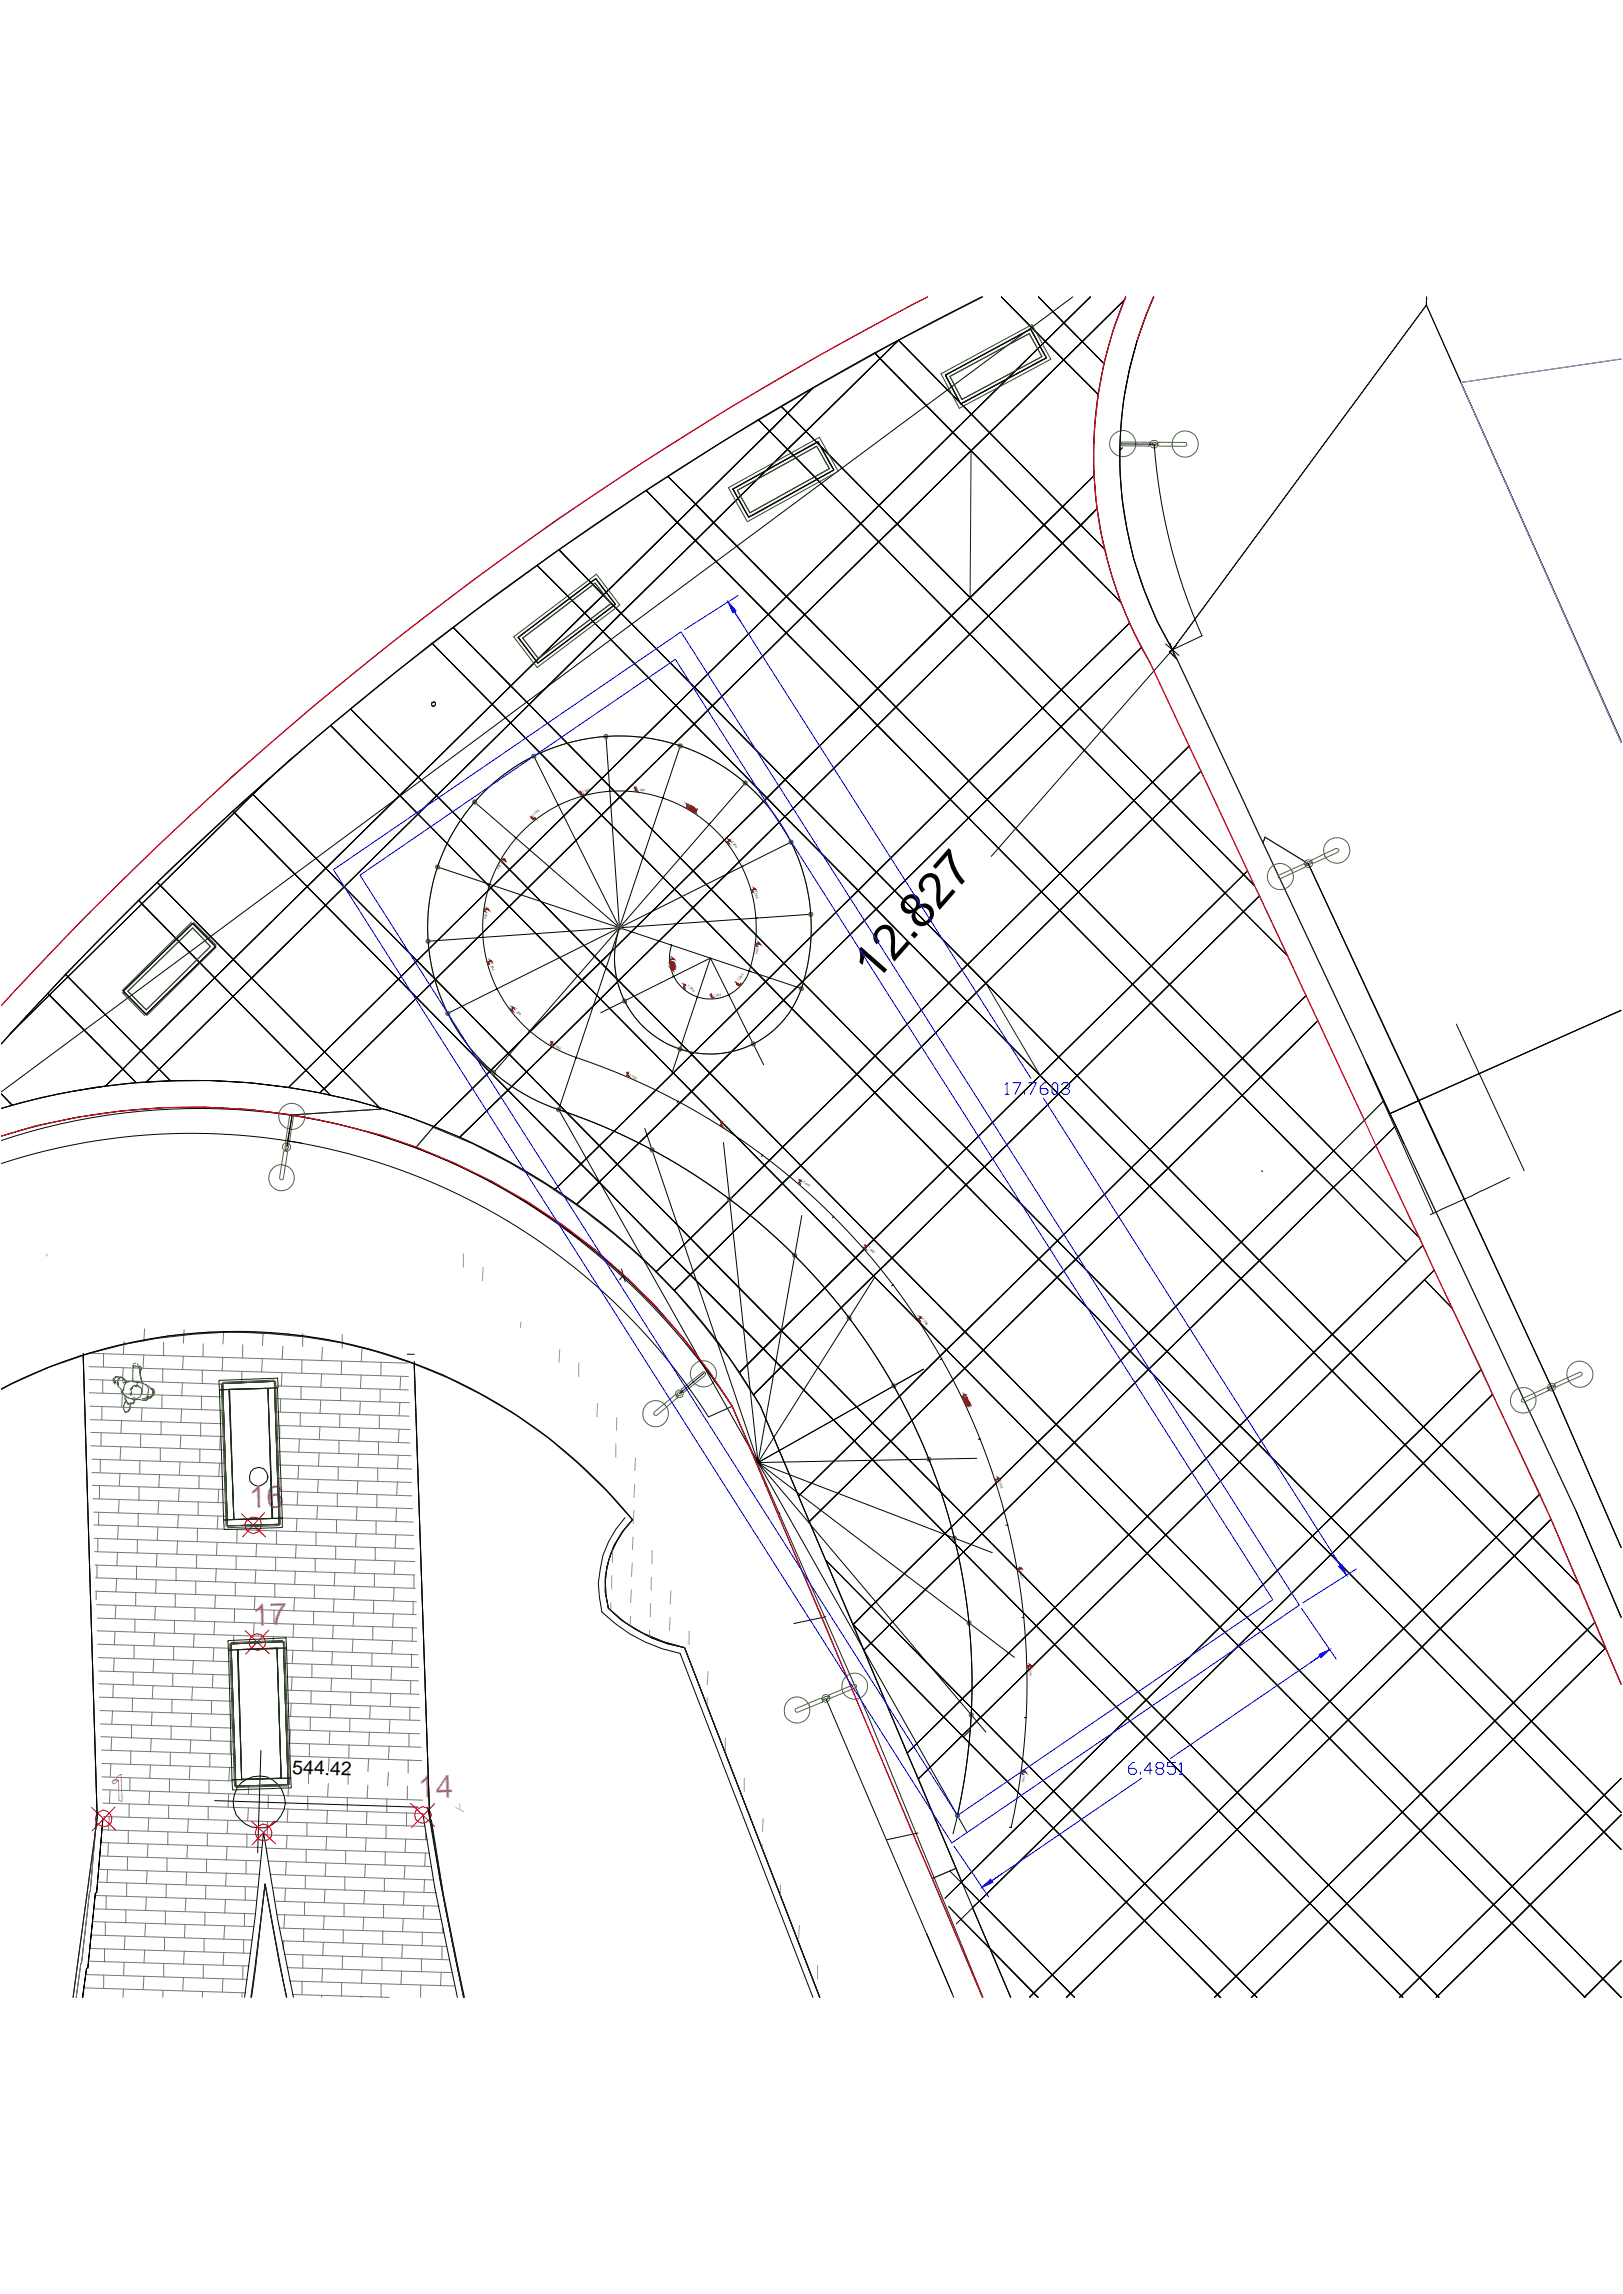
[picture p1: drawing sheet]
<svg xmlns="http://www.w3.org/2000/svg" width="841mm" height="1189mm" viewBox="0 0 841 1189" stroke-linecap="round" stroke-linejoin="round" font-family="sans-serif">
<defs><g id="words">
<text font-size="25.6" x="454" y="509" transform="rotate(-49 454 509)">12.827</text>
<text font-size="16.6" fill="#f0f" x="217" y="932" transform="rotate(-2 217 932)">14</text>
<text font-size="16.4" fill="#f0f" x="129" y="782" transform="rotate(-2 129 782)">16</text>
<text font-size="16.2" fill="#f0f" x="131" y="842" transform="rotate(-2 131 842)">17</text>
<text font-size="10.1" x="151" y="919" transform="rotate(2 151 919)">544.42</text>
<text font-size="1.8" fill="#725600" x="416" y="613" transform="rotate(41 416 613)">1.447</text>
<g font-size="1.7" fill="#725600">
<text x="302" y="411" transform="rotate(-16 302 411)">1.264</text>
<text x="330" y="410" transform="rotate(7 330 410)">1.264</text>
<text x="276" y="423" transform="rotate(-38 276 423)">1.264</text>
<text x="379" y="436" transform="rotate(52 379 436)">1.264</text>
<text x="260" y="446" transform="rotate(120 260 446)">1.264</text>
<text x="391" y="462" transform="rotate(75 391 462)">1.264</text>
<text x="252" y="472" transform="rotate(97 252 472)">1.264</text>
<text x="392" y="490" transform="rotate(97 392 490)">1.264</text>
<text x="254" y="499" transform="rotate(75 254 499)">1.264</text>
<text x="383" y="509" transform="rotate(-49 383 509)">1.264</text>
<text x="356" y="511" transform="rotate(41 356 511)">1.264</text>
<text x="369" y="517" transform="rotate(-4 369 517)">1.264</text>
<text x="267" y="523" transform="rotate(52 267 523)">1.264</text>
<text x="287" y="542" transform="rotate(29 287 542)">1.264</text>
<text x="326" y="558" transform="rotate(23 326 558)">1.709</text>
<text x="375" y="584" transform="rotate(32 375 584)">1.545</text>
<text x="450" y="647" transform="rotate(49 450 647)">1.392</text>
<text x="478" y="684" transform="rotate(57 478 684)">1.366</text>
<text x="517" y="767" transform="rotate(72 517 767)">1.392</text>
<text x="533" y="864" transform="rotate(88 533 864)">1.545</text>
<text x="530" y="919" transform="rotate(97 530 919)">1.709</text>
</g>
<text font-size="1.6" fill="#725600" x="528" y="814" transform="rotate(80 528 814)">1.447</text>
</g></defs>
<!-- layer: 0 -->
<g fill="none" stroke="#182613" stroke-width=".52">
<path d="M509 154a1723 1723 0 0 0-508 387l4-5M509 154l-43 22M565 154l-14 13M583 154a211 211 0 0 0 13 190l20 43-19 18-38-38 32-31-32 31 38 38-9 10-38-38M598 154l-4 9M739 154v4l-131 179 131-179 101 227-83-187 83-12M466 176l37 39 39-38-23-23 23 23 9-10 10 10-10 10 10-10-23-23 13 13-9 10 9 10-38 37-10-9 39-38 9 10-38 37 38 39 16-17M561 177l11 11-11-11 22-22zM453 183l13-7-10 10zM456 186l10-10 37 39-9 9zM490 194l44-23 8 14-44 24zM492 195l41-22 7 12-42 22z"/>
<path d="M551 187l18 18M405 211l16-10-13 13zM408 214l-9 10 9 9 10-9-10-10 13-13 32-18 3 3-38 38zM408 233l10-9 37 38-9 9zM418 224l38-38 38 38-39 38zM494 224l9-9 10 9-10 9zM503 233l10-9 38 39-10 9zM503 233l-9-9-48 47 9 10M346 247l47-30 6 7 9-10-3-3-12 6 6 7-38 37zM380 253l44-24 8 15-44 24zM382 254l41-23 7 12-41 23zM370 271l38-38 38 38-39 38z"/>
<path d="M455 262l10 10 38-39 38 39-38 38-38-38 38-39v77l-38-38-10 9 10-9zM541 272l9 9 10-9-10 9zM568 264l-8 8 12 13-12-13zM360 280l10-9 37 38-9 9zM455 281l38 38 10-9M322 318l38-38 38 38-38 38zM322 318l38 38-10 10-38-39zM417 319l38-38 38 38-38 38zM235 325l43-32 25 25-38 37zM235 325l30 30-10 10 10 10 9-10-9-10-10 10-31-32 11-8 30 30M269 330l40-30 10 13-40 31zM271 331l37-29 9 11-38 28z"/>
<path d="M407 328l10-9 38 38-10 9zM182 367l42-34 31 32-38 38zM224 364h2h-1h1v1l-2 1v-1v-1h1l-1 1v1h1l1-2M369 366l38-38 38 38-38 38 144-141 9 9-9-9-48 47 9 9-9-9-10 9-38 38 9 9-9-9-48 47 9 10-9-10-10 10 10-10zM550 377l-10-10-48 47-37-38-39 38 38 38 38-38-37-38 9-10 48 48 38-37 9-10-9-10 9 10-9 10-10-10 10-10-38-38-9 10 37 38-38 38-38-39 39-37 37 38 45-44-35 34-38-38 38-38 31 31-31-31-47 48-10-10 10 10-48 47-10-10 10 10-48 47-47-48 57-56-10-10 10 10 38-38-9-10-48 47 9 10-9-10-38 38 9 10-9-10-48 47 38-37-38-39-38 38 47 48-9 10-9-9-1-1 10-10-38-38 38-38-9-9 10-9-23-24 32 33-9-9-10 9-25-25 57-39 16 17-38 38 48-48 9 10-10 9-9-9 48-47 9 9-38 38-24-24-11 7 25 26-48 47-9-9-38 37 9 10-9 10 36 37-36-37-39 37 38 39 38-38-1-1 1 1 10-10 9 10 39-38 37 39-38 37-38-38-47 47-10-9 38-38 48 48 9-10-38-38 39-38-10-9 10 9 9-9 38 38M550 377l38 38-39 38 39-38 9 10-38 37M151 393l31-26 44 45-48 48-9-10-10 10 48-48 9 9-9-9 10-9-10 9-36-36 36 36-38 38-38-38 47 48-48 47-48-50-10 9 1 2-47 48-1-1 9-10 1 1M131 411l20-18-20 19 8-8-18 17 48 48-10-9-38 37 9 10-9 9-10-9 10-10-10 10-38-39 48-47 38 39-38 37-38-38 48-48-10 9v1v-1l-39 37 1 2-10 9-1-2-38 39 1 1M217 403l38-38 10 10-39 37zM492 414l10-9 10 9-10 10 48-47-38 37 37 39-9 9 9-9 10 9-47-48-10 10zM588 415l9 10 10-10-10-10 19-18 6 13-15 15-10-10zM607 415l15-15 25 51-3 2z"/>
<path d="M217 422l9-10 38 39-10 9zM502 424l-10-10-86 85 10 10 38-38-57-57-47 47 9 9 9-9 48 48-10 9-9-9-38 38-39-39 39-38 38 39-38 38 9 9-9-9-10 9 9 10 48-48 47 48-9-9 9-10-9 10-38-39-48 48-47-48-38 37M502 424l38 38-39 38M502 424l47 48 10-10M597 425l10-10 37 38-9 10zM656 434l22 14 57 122-15 7-65-140zM454 452l10 10 38-38-38 38zM644 453l3-2 3 8zM169 469l-39 38M368 461l39-38 38 39-39 37zM454 471l10-9 37 38-9 9 9 10 10-9 38 38-10 9-38-38 10-9-47-48zM549 472l10-10 38 39-10 9z"/>
<path d="M559 462l38-37 38 38-38 38zM635 463l9-10 6 6 3 5-9 8zM644 472l9-8 14 31zM501 500l-9 9-47-47 9-10-38-38-48 47-9-10 9 10-9 9 38 39 9-10-9 10 9 9 10-9 47 48-10-10 39-38 47 48-38 38-38-38-10 9 48-47-38 38 38 38-10 10-38-39M501 500l10 10 38-38-9-10-39 38 10 10M25 515l1 1-21 20zM26 516l38 38-9 9-17 2 17-2 9-9 7 7h5l6-7-9-9 38-38 10 9-39 38-9-9-9 9zM35 506l38-38 38 39-38 38zM64 514l36-35 12 12-36 35zM66 514l34-33 9 10-33 32zM121 516l-39 38 6 6-12 1 6-7 6 6h21l20 1 21 3 9-9 12 13a342 342 0 0 0-170 6l5-1-5-6 5 6 16-4 16-4M121 516l38 39 9-10 10 10 38-38-10-10 10 10 48-47-10-10 10 10 10-10 37 39-37-39 38-37 38 38-48 47 9-9 9 9-9-9 39-38 9 9-48 48-47-48 10-10-10-9-48 47 10 10-10-10-48 47 10 10-10 9 48-47 38 38"/>
<path d="M121 516l9-9 38 38-9 10 9 9-2 2-16-2 9-9zM130 507l39-38 37 38 10-9-38-38-9 9 37 38-38 38zM416 509l38-38 38 38-39 38zM511 510l38-38 38 38-38 38 38-38 9 10-38 37M587 510l10-9 9 9-10 10zM597 501l38-38 9 9-48 48 38 38 10-10zM606 510l38-38 23 23 10 21-33 32zM5 536l30-30 38 39-9 9 7 7-16 2M254 555l-29 29-14-5-14-5-19-19 19 19-13-4-13-2M254 555l-38-38 10-9 37 38-37-38 38-38 38 38-39 38 10 9-10-9-9 9 9 10 57-57 39 39-10 9-47-48-48 47 9 10 10-10M254 555l-29 29 13 5 25-24M273 555l38 39 38-38-38 38 9 9-9 10-10-10 10-9 9 9 38-37 38 38 9-10-37-38 37 38 39-37-39 37 10 10 38-38"/>
<path d="M273 555l38 39-10 9-38-38M539 557l-28-47 47 47-9-9-10 9 9 10 10-10-10 10-9-10-38 38 9 10-9 9-10-9 10-10 9 10 38-38M558 557l38-37 38 38-38 38zM558 557l38 39-10 9-38-38M634 558l10 10 9-10-9-10 33-32 6 13-30 29-9-10zM653 558l30-29 24 52-16 15zM166 566l2-2 3 4zM171 568l13 2 13 4v1l-46 3 46-3v-1l14 5 14 5-9 10 8-10a341 341 0 0 1 170 145l101 239-12 5 12-5 4 8 9 9-4 4 20 46M644 568l9-10 38 38-10 10zM1 589a330 330 0 0 1 378 140l71 162 59 144M238 589l25-24 38 38-13 13-16-10-17-9zM405 594l10 10-10 9-9-9z"/>
<path d="M707 581l10-10-107-229-4-4 2-1a199 199 0 0 1-14-174 199 199 0 0 0 14 174l47 100 1-3 22 14 57 122 105-46-105 46 69 149 36 83-36-83-69-149-15 7 97 206 23 55-23-55-94-200-10 11M713 594l23 48-35-36zM288 616l13-13 10 10-12 11zM311 613l9-10 38 39-10 9zM320 603l38-37 38 38-38 38zM405 613l10-9 38 38-10 10zM415 604l38-38 38 39-38 37zM501 614l9-9 38 38-10 10zM510 605l38-38 38 38-38 38zM586 605l48-47 10 10-48 47 38 38 9-9-47-48 9 9-9 10zM605 605l39-37 37 38-38 38zM681 606l10 9 10-9-10-10 26-25 6 12-22 23-10-10z"/>
<path d="M691 615l10-9 35 36 1 3-8 9zM293 637l3 2-3-2M299 624l12-11 37 38-8 8-27-24zM340 659l8-8 10 10-9 8zM348 651l10-9 9 9-9 10zM358 642l38-38 9 9-38 38zM367 651l38-38 38 39-38 38zM453 642l9 10-9 9-10-9zM453 642l38-37 10 9-39 38zM462 652l39-38 37 39-38 37zM538 653l10 9 9-9-9-10 38-38 10 10-39 38-9-10zM557 653l39-38 38 38-39 38z"/>
<path d="M634 653l9 10 10-10-10-9 38-38 10 9-38 38-10-9zM653 653l38-38 38 39-39 38zM349 669l9-8 38 38-13 12-10-15zM358 661l9-10 38 39-9 9zM453 661l9-9 38 38-10 10zM548 662l9-9 38 38-9 9zM643 663l10-10 37 39-9 9zM738 663l5-5 10 20zM396 699l9-9 9 9-9 9zM396 699l9 9-15 15-7-12zM405 690l38-38 10 9-39 38zM414 699l39-38 37 39-38 38z"/>
<path d="M490 700l10-10 10 10-10 9zM500 690l38-37 10 9-38 38zM510 700l38-38 38 38-39 38zM690 692l47-47 6 13-43 43zM1 720a264 264 0 0 1 327 68 48 48 0 0 0-13 45 77 77 0 0 0 40 21l70 181-70-181a77 77 0 0 1-40-21 48 48 0 0 1 13-45 263 263 0 0 0-113-81l8 233 8 49 9 46-9-46-8-49-8-233a271 271 0 0 0-172-5l7 240-12 93 12-93-7-240-19 7zM113 715l31-1v5l-30 1zM115 717l27-1 3 74-27 1zM139 720l5-1 2 68h-5zM405 708l38 39-29 28-20-46-4-6zM405 708l9-9 38 39-9 9zM500 709l10-9 37 38-9 9zM586 700l9 10 10-10-10-9 39-38 9 10-38 37-10-9z"/>
<path d="M595 710l10-10 37 39-9 9zM605 700l38-37 38 38-39 38zM681 701l9-9 10 9-10 9zM690 710l10-9 38 39-10 9zM700 701l38-38 15 15 15 32-30 30zM114 720h5l2 67-5 1zM119 720h20l2 67h-20zM452 738l38-38 10 9-38 38zM547 738l39-38 9 10-38 38zM642 739l39-38 9 9-38 38zM443 747l9-9 10 9-10 9zM452 756l10-9 37 38-9 10z"/>
<path d="M462 747l38-38 38 38-39 38zM538 747l9-9 10 10-10 9zM547 757l10-9 38 38-10 9zM557 748l38-38 38 38-38 38zM633 748l9-9 10 9-10 10zM642 758l10-10 38 38-10 10zM652 748l38-38 38 39-38 37zM728 749l10 9 9-9-9-9 30-30 6 13-27 26-9-9zM747 749l27-26 24 51-13 13zM747 749l38 38-10 10-37-39zM414 775l29-28 9 9-33 33zM116 788l30-1v5l-30 1z"/>
<path d="M419 789l33-33 38 39-39 37-23-24zM490 795l9-10 10 10-10 9zM499 785l39-38 9 10-38 38zM509 795l38-38 38 38-38 38zM585 795l9 10 10-10-9-9 38-38 9 10-38 37-9-9zM604 795l38-37 38 38-38 38zM680 796l10 10 9-10-9-10 38-37 10 9-39 38-9-10zM699 796l39-38 37 39-38 37zM775 797l10 9 9-9-9-10 13-13 6 13-10 10-9-10zM794 797l10-10 14 34zM794 797l24 24 9 20-4 4-38-39zM804 789l36 84"/>
<path d="M428 808l23 24-9 10 9 10 10-10-10-10-9 10zM499 804l10-9 38 38-10 10zM594 805l10-10 38 39-10 9zM690 806l9-10 38 38-10 10zM451 832l39-37 9 9-38 38zM547 833l38-38 9 10-38 38zM737 834l38-37 10 9-39 38zM118 850l30-1v5l-30 1zM118 855h5l2 67h-5zM120 852l27-1 2 74-27 1zM123 855l21-1 2 68h-21zM144 854h4l3 68h-5z"/>
<path d="M442 842l9 10-3 3zM448 855l3-3 38 38-19 19zM451 852l10-10 38 38-10 10zM461 842l38-38 38 39-38 37zM537 843l10-10 9 10-9 9zM547 852l9-9 38 38-10 10zM556 843l38-38 38 38-38 38zM632 843l10 10 9-10-9-9 38-38 10 10-39 37-9-9zM642 853l9-10 38 39-10 9zM651 843l39-37 37 38-38 38zM727 844l10-10 9 10-9 10zM746 844l39-38 38 39-39 37z"/>
<path d="M746 844l38 38-9 10-38-38zM823 845l4-4 5 13zM840 873l-8-19-39 38 38 38 9-8M489 890l10-10 9 10 39-38-10-9-38 37 9 10-5 5 5-5 38 38-10 10-37-38 3-3-3 3zM508 890l39-38 37 39-38 37zM584 891l10-10 9 10-9 9zM594 881l38-38 10 10-39 38zM603 891l39-38 37 38-38 38zM679 891l10-9 10 9-10 10zM689 882l38-38 10 10-38 37zM699 891l38-37 38 38-39 38zM775 892l9-10 9 10-9 10z"/>
<path d="M784 882l39-37 9 9-39 38zM793 892l38 38-9 10-38-38zM470 909l19-19 10 10-23 22zM594 900l9-9 38 38-9 9zM689 901l10-10 37 39-9 9zM120 922h31v5l-30 1zM476 922l23-22 37 38-38 37zM536 938l10-10 9 10-9 9zM546 928l38-37 10 9-39 38zM555 938l39-38 38 38-39 38zM632 938l9 10 10-9-10-10 38-38 10 10-38 38-10-10zM651 939l38-38 38 38-39 38z"/>
<path d="M727 939l9 10 10-10-10-9 39-38 9 10-38 37-10-9zM746 939l38-37 38 38-38 38zM746 939l38 39-10 9-38-38zM840 922l-9 8 9 9-9-9-9 10 9 9 9-8-9 8 9 9-9-9-38 38 38 38 9-9-9 9 9 10-9-10-10 10-38-38M546 947l9-9 38 38-9 10zM641 948l10-9 37 38-9 9zM498 975l38-37 10 9-38 38-9-9zM508 985l38-38 38 39-39 37zM584 986l9 9 10-9-10-10 39-38 9 10-38 38-10-10zM593 995l10-9 37 38-9 10zM603 986l38-38 38 38-39 38zM679 986l9 10 10-9-10-10 39-38 9 10-38 38-10-10z"/>
<path d="M688 996l-38 38 1 1-1-1-1 1 1-1-10-10-9 10 1 1-1-1-2 1 2-1-38-39-38 38 2 2-2-2-2 2 2-2-47-48-4 4 9 21 23 23 9-10 10 10 38-38-9-9-48 47 2 2-2-2-3 2 3-2-23-23 11 25M688 996l38 38-1 1 1-1 1 1-1-1 48-47 9 10-38 37-9-9 9 9-1 1 1-1 1 1-1-1 38-37M688 996l10-9 38 38-10 9zM698 987l38-38 38 38-38 38zM774 987l9 10 10-10-9-9 38-38 9 9-38 38-9-9zM793 987l38 38-10 10-38-38zM130 1035l7-59 8 41 4 18-12-59-7 59M640 1024l39-38 9 10-38 38zM840 1035h.1"/>
</g>
<g fill="none" stroke="#000" stroke-width=".52">
<path d="M481 154a1727 1727 0 0 0-480 367M509 154a1722 1722 0 0 0-508 387M556 154l-555 412M583 154a212 212 0 0 0 13 190M598 154a199 199 0 0 0 10 183M739 154v4l101 226M466 176l-58 57-15-16 6 7-38 37-15-14 24 24M466 176l47 48M453 183l3 3 10-10 37 39 39-38-23-23 32 33 32-32-80 78zM490 194l8 15 44-24-8-14-44 23 1 2M418 224l-58 56-25-26 16 17-38 38-23-24 32 33M418 224l38-38 38 38-39 38z"/>
<path d="M418 224l-13-13 3 3 13-13-22 23 56 57 58-57M513 224l38 39 16-17-26 26 40 40-31-31-38 38 38 38 35-34-45 44 57 58 25-25-15 15 37 38 3-2M513 224l38-37 18 18-27-28 23-23-14 13-13-13 34 34-21-21-57 57 56 57 18-17-8 8 12 13-21-22-58 56 57 58 41-41-32 31 38 38 19-18-28 28 56 57 9-8-57 56-56-58 57-57 53 54-6-6-57 57 57 58 39-39-30 29 38 38M581 230h17a297 297 0 0 0 25 100l-15 7M582 232l-2 1M380 253l8 15 44-24-8-15-44 24 1 2M351 271l57-57 57 58-58 56zM370 271l-58 56-34-34 25 25-38 37-30-30 39 40-57 57-46-46 36 36-38 38-38-38M370 271l38-38 38 38-39 38zM446 271l57-56 57 57-57 57zM465 272l38-39 38 39-38 38zM303 318l58-57 56 58-57 56z"/>
<path d="M322 318l-57 57-41-42 31 32-38 38-35-36 44 45-57 57-48-49M322 318l38-38 38 38-38 38zM398 318l57-56 57 57-57 57zM417 319l38-38 38 38-38 38zM269 330l10 14 40-31-10-13-40 30v2M604 334l7 6M606 333l3 7M608 337l-2 1 4 4M608 337l-94 107M610 334l-2 3M255 365l58-56 56 57-57 57zM274 365l38-38 38 39-38 37z"/>
<path d="M350 366l57-57 57 57-57 57zM369 366l38-38 38 38-38 38zM445 366l58-56 56 57-57 57zM464 366l39-37 37 38-38 38zM131 411l47 49-57 56-49-50M139 404l-18 17M207 412l58-57 56 58-57 57zM226 412l39-37 37 38-38 38zM302 413l58-57 56 58-57 56zM302 413l12 12M321 413l39-38 37 39-38 37zM397 414l58-57 57 57-58 57z"/>
<path d="M416 414l39-38 37 38-38 38zM492 414l58-57 57 58-58 57zM512 414l38-37 38 38-39 38zM82 457l48 50-54 54 6-7-48-49M83 459l38-38 38 39-38 37zM83 459l-78 77M159 460l58-57 57 57-58 57zM178 460l39-38 37 38-38 38zM678 448l126 271 36 83M73 468l38 39-38 38-38-39M254 460l58-57 56 58-57 57zM274 460l38-37 38 38-39 38z"/>
<path d="M350 461l57-57 57 58-58 56zM368 461l39-38 38 39-39 37zM445 462l57-57 57 57-58 57zM464 462l38-38 38 38-39 38zM559 462l38-37 38 38-38 38zM314 496l-12 12M667 495l-23-23-38 38 38 38 33-32-43 42 57 57M25 515l46 46-7-7 57-57 57 58-12 11M26 516l38 38-9 9M64 514l12 12 36-35-12-12-36 35 1 1M111 507l58-57 57 58-58 56zM130 507l39-38 37 38-38 38z"/>
<path d="M206 507l58-56 56 57-57 57zM226 508l38-38 38 38-39 38zM302 508l57-57 57 58-58 57zM320 508l39-38 38 39-38 38zM397 509l57-57 57 58-58 56zM416 509l38-38 38 38-39 38zM492 509l57-56 57 57-58 57zM511 510l38-38 38 38-38 38zM755 531l35 76M840 524l-120 53 16-7M254 555l57-56 57 57-57 57zM273 555l38-37 38 38-38 38z"/>
<path d="M349 556l57-57 57 58-58 56zM368 556l38-38 38 39-39 37zM444 557l57-57 57 57-57 57zM463 557l38-38 38 38-38 38zM539 557l58-56 56 57-57 57zM558 557l38-37 38 38-38 38zM708 550l35 79M709 552l18 41M1 574a342 342 0 0 1 393 155l130 306M1 567l5 6M88 560l-6-6 39-38 38 39-9 9M171 568l-12-13 57-57 57 57-35 34 25-24 38 38-13 13 23-22 56 57-18 18 9-8 38 38-13 12"/>
<path d="M197 575l-19-20 38-38 38 38-29 29M209 578l3 1M734 568l14 30M1 589a331 331 0 0 1 378 140M1 591a322 322 0 0 1 340 89 382 382 0 0 1 38 49M156 592l-7-1 2-13-2 17M217 595l1 1M224 584l39-38 57 57-21 21 12-11 37 38-8 8 18-17 56 57-24 24 15-15 38 39-29 28 38-37 57 57-58 57-9-10M723 583l-13 14M1 603a318 318 0 0 1 366 131l12-5M301 603l58-56 56 57-57 57zM320 603l38-37 38 38-38 38z"/>
<path d="M396 604l57-57 57 58-57 56zM415 604l38-38 38 39-38 37zM491 605l58-57 56 57-57 57zM510 605l38-38 38 38-38 38zM586 605l58-57 57 58-58 57zM605 605l39-37 37 38-38 38zM654 607h.1M782 610l-41 20M293 637l3 1zM470 626l-87 85M320 658l6 6M322 658l2 6"/>
<path d="M348 651l57-57 57 58-57 56zM367 651l38-38 38 39-38 38zM443 652l58-57 56 58-57 56zM462 652l39-38 37 39-38 37zM538 653l58-57 57 57-58 57zM557 653l39-38 38 38-39 38zM653 653l38-38 38 39-39 38zM736 642l-45-46-57 57 56 57 53-52M737 645l-56 56 57 57 36-35-27 26 38 38 13-13-23 23 57 57-39 38 38 38 9-8M323 661l-2 2M753 678l-15-15-38 38 38 39 30-30-40 39 57 57 19-19-10 10 24 24-33-34-58 57 57 58 48-48M396 699l57-57 57 58-58 56z"/>
<path d="M414 699l39-38 37 39-38 38zM490 700l58-57 57 57-58 57zM510 700l38-38 38 38-39 38zM1 720a265 265 0 0 1 327 68M43 701l7 241M115 717l27-1 3 74-27 1zM211 702h4M215 705l8 236M365 711l-13 11M383 711l22-21 57 57-43 42 33-33 38 39-39 37-23-24M586 700l57-56 57 57-58 57zM605 700l38-37 38 38-39 38z"/>
<path d="M119 720h20l2 67h-20zM379 729l130 306M425 729l18 18M443 747l57-57 57 58-58 56zM462 747l38-38 38 38-39 38zM538 747l57-56 57 57-58 57zM557 748l38-38 38 38-38 38zM633 748l57-56 57 57-57 57zM652 748l38-38 38 39-38 37zM324 787a51 51 0 0 0-12 48 79 79 0 0 0 40 22l69 178M328 788a47 47 0 0 0-13 45 74 74 0 0 0 40 21l70 181-70-181a72 72 0 0 1-40-21 47 47 0 0 1 13-45zM404 784v1"/>
<path d="M490 795l57-57 57 57-57 57zM509 795l38-38 38 38-38 38zM585 795l57-56 57 57-57 57zM604 795l38-37 38 38-38 38zM680 796l58-56 56 57-57 57zM699 796l39-38 37 39-38 37zM817 783l23 55M428 838l-17 3M120 852l27-1 2 74-27 1zM123 855l21-1 2 68h-21zM442 842l57-57 57 58-57 57zM442 842l9-10 57 58-32 32 23-22 37 38-38 38-6-6"/>
<path d="M448 855l3-3 38 38-19 19 29-29 56 58-57 57-6-7 46 47M461 842l38-38 38 39-38 37zM537 843l58-57 56 57-57 57zM556 843l38-38 38 38-38 38zM632 843l58-57 56 58-57 57zM651 843l39-37 37 38-38 38zM746 844l39-38 38 39-39 37zM827 841l-52 51 56 57 9-8-57 56-56-58 57-57 56 57-9-9-57 57 47 48 19-19M832 854v1M428 880l66 155M489 890l58-57 56 58-57 56zM503 897l-4 3"/>
<path d="M508 890l39-38 37 39-38 37zM584 891l58-57 57 57-58 57zM603 891l39-38 37 38-38 38zM679 891l58-57 56 58-57 57zM699 891l38-37 38 38-39 38zM135 907l-1 53M111 933l106 4M222 937l6 37 12 61M223 940l6 37 11 58M536 938l58-57 57 58-58 56zM555 938l39-38 38 38-39 38zM632 938l57-56 57 57-58 57z"/>
<path d="M651 939l38-38 38 38-39 38zM746 939l38-37 38 38-38 38zM840 922l-18 18 18 18-9-9-38 38 38 38 9-9M219 941l6 37 12 57M224 943l6 38 11 54M476 950l-16 3M50 981l3-39-3 39M496 997l2-2 38 38-3 2 12-12 12 12-2-2 38-38 38 39-2 1 11-11 11 11-1-1 38-38 38 38-1 1 11-10 10 10M508 985l38-38 38 39-39 37zM603 986l38-38 38 38-39 38zM698 987l38-38 38 38-38 38zM480 1002l13 31"/>
<path d="M43 1035l2-15-2 15M45 1020l4-39-4 39M127 1035l5-43 5-42 7 45 8 40M130 1035l7-59 11 59M538 1035l-2-2 57-57 57 58-1 1M552 1035l51-49-57-58-56 56 8-8 57 57-2 2M632 1035l-1-1 57-57 57 57-1 1 49-48-57-57-57 56 48 49M633 1035l-49-49 57-57 57 58-50 48M727 1035l-1-1 58-56 56 57M746 1035l-1-1 38-37 38 38M821 1035l10-10 9 10M840 1035h.1"/>
<circle cx="134" cy="765" r="5"/>
<circle cx="134" cy="934" r="14"/>
</g>
<g fill="none" stroke="#989898" stroke-width=".52">
<path d="M216 422l-38 38 38 38 38-38-30-30M24 650v1M240 650v7M250 657v7M270 685v3M290 699v7M300 706v7M310 727l-1 7M320 735v6M319 748v7M329 756v6M329 769v7"/>
<path d="M328 797v6M328 783v7M317 817v7M317 803v7M328 810l-1 7M337 817v7M338 804v6M317 830v5M327 838l-1 5M327 824v7M337 831v7M347 838v7"/>
<path d="M348 824l-1 7M337 845v3M357 845v7M366 880v4M367 866v7M376 901v7M386 922v6M395 956v2M395 942v7M404 977v5M414 998v7M424 1019v7"/>
</g>
<g fill="none" stroke="#00a629" stroke-width=".52">
<path d="M59 716l1 1M59 714v2M60 716v1l-1-1M60 713v1M61 713l1 1M61 716v1v-1M61 714h-1l-1 2v-1M61 717v1l1 1M62 714l-1 2v2M62 714l-1 2M62 714l-1 2v1M62 714h2v1"/>
<path d="M62 714h2M62 719l1 2M64 714l1 2M64 715l2 1M65 716l-1 1 1-1h1l-2 2-1 3 1-1-1 1 1 2M66 716h2h3M68 716h6M69 719l-2 1 3-2zM69 719l-1 1M69 707v1M69 708v8M69 708v1l2-1"/>
<path d="M69 708h1M70 718h1l1 1M70 706l-1 1M70 718l3 1v1v1M71 718h-1h1M71 716l3 1 2 1M71 716v1M71 708l1 1M71 707h.1M72 708h1v2M72 709l2 8M72 709l2 8z"/>
<path d="M73 709v1zM75 718h1a5 5 0 0 1 0 6h1M77 718l1 2M78 719l2 2M78 720h1M79 720v1M79 720h1M63 722l3 2 3 1v1M63 721v1M65 723l1 4M65 725l1 3 3-1 1-1M65 726v1v-1a4 4 0 0 0 0 6h1l2-3"/>
<path d="M65 724l2 1M67 730l-1 2 1-1M67 722l1 1-1-1M68 727l-1 3v-1M68 722v1M68 725h1M68 721v1M69 724l1 1M70 725l-1 2h-3M72 724l-2 1M73 725h-3v1M73 726h2h-1"/>
<path d="M73 722l-1 2M73 720v2M73 722v1M76 724v1h1M76 724l-2 1M77 724h1M77 725l-2 1h1M77 724h-1M79 724h-2M79 724l-1 1M79 724h-1M79 720v3v1"/>
<path d="M79 721v2l-2 1M79 723l1-2-1 2M79 721v2M80 723v-2v2l-1 1"/>
</g>
<path d="M236 937l4 2M238 935v3" fill="none" stroke="#80bfff" stroke-width=".52"/>
<g fill="none" stroke="#767676" stroke-width=".52">
<path d="M64 695v7M75 689v6M85 696v7M95 689v7M105 696v7M116 690v7M126 697v7M136 690v7M147 698l-1 6M157 691v7M167 698v7M177 692v7"/>
<path d="M188 699l-1 7M46 701l165 5M46 708l166 5M46 715l69 2M53 715v7M54 701v7M64 709l-1 7M74 716v7M74 702v7M84 709v7M95 717l-1 7M95 703v7"/>
<path d="M105 710v7M115 717v7M115 703v7M125 711v6M136 704v7M142 718l70 2M146 711v7M156 719v6M156 705v7M167 712l-1 7M177 719l-1 7M177 706v6"/>
<path d="M187 713v7M197 720v7M197 706v7M208 713l-1 7M46 722l70 2M47 729l69 2M47 736l69 2M53 729v7M63 736v7M63 722v7M74 730l-1 7M84 737l-1 7"/>
<path d="M84 723v7M94 730v7M104 737v7M104 724v6M115 731l-1 7M142 725l70 2M143 732l69 2M143 739l69 2M145 739v7M145 725v7M156 732v7M166 739l-1 7"/>
<path d="M166 726v7M176 733v7M187 726l-1 7M197 733v7M207 727v7M47 749l69 2M47 742l69 2M48 756l69 2M52 756v7M52 743v6M63 750l-1 7M72 757v7"/>
<path d="M73 743v7M83 751v6M93 758v6M94 744l-1 7M104 751v7M114 758l-1 7M114 744v7M143 745l69 3M144 759l69 2M144 752l69 2M145 752v7M155 760l-1 7"/>
<path d="M155 746v7M165 753v7M176 747v6M186 754l-1 7M186 740v7M196 747v7M206 754v7M207 741l-1 6M48 763l69 2M48 770l69 2M48 777l69 2M52 770v7"/>
<path d="M62 777l-1 7M62 764v6M72 771v7M82 778v7M83 764l-1 7M93 771l-1 7M103 778v7M103 765v6M113 772v7M144 780l70 2M154 773v7M165 767v7"/>
<path d="M175 774v7M175 760v7M185 767v7M195 774v7M196 761v7M206 768v7M213 768l-69-2v7l69 2M48 784l70 2M49 797l166 6M49 790l165 6M51 797v7M51 784v7"/>
<path d="M61 791v7M71 798v7M72 784v7M82 791l-1 7M92 799v6M92 785v7M102 792v7M113 799l-1 7M113 786v6M123 793v7M133 791v2M143 794v6"/>
<path d="M144 787l70 2M154 787v7M164 794v7M165 781l-1 6M174 788v6M185 795l-1 6M185 781v7M195 788v7M205 795v7M206 782l-1 7M49 804l166 5M49 811l166 5"/>
<path d="M50 818l165 5M50 811v7M60 818v7M61 805v7M71 812v7M81 819v7M81 805v7M91 812v7M101 819v7M102 806v7M112 813v7M122 806v7"/>
<path d="M133 814l-1 7M133 800v7M143 807v7M153 814v7M153 801v7M163 808v7M174 815l-1 7M174 801v7M184 808v7M194 816v6M194 802v7M205 809l-1 7"/>
<path d="M215 816l-1 7M50 825l166 5M50 825v4M50 832l166 5M50 839l166 5M60 832v7M70 839v7M70 825v7M81 832l-1 7M90 840v6M91 826v7M101 833v7"/>
<path d="M112 827l-1 7M122 834l-1 7M122 820v7M132 827v7M142 835v6M142 821v7M153 828l-1 7M163 835l-1 7M163 822v6M173 828v7M183 836v7M184 822l-1 7"/>
<path d="M194 829v7M204 836l-1 7M204 823v7M214 830v7M50 845l166 6M51 852l69 2M51 859l69 2M59 859v7M60 846l-1 6M69 853v7M80 860l-1 7M80 846v7"/>
<path d="M90 853v7M101 847l-1 7M111 854l-1 7M111 840v7M121 848v4M132 841l-1 7M142 848v3M147 855l70 3M152 855l-1 7M152 842v7M162 849v7M172 856v7"/>
<path d="M173 842l-1 7M183 849v7M193 857v7M193 843v7M203 850v7M213 857v7M214 844v7M51 873l70 2M51 866l69 2M51 880l70 2M59 873l-1 7M69 866v7"/>
<path d="M79 873v7M90 867v7M100 874l-1 7M100 861v6M110 868v7M120 875v7M147 862l70 2M147 869l70 2M148 876l69 2M151 869v7M161 876v7M162 862v7"/>
<path d="M172 870l-1 6M182 877v7M182 863v7M192 870v7M203 878l-1 6M203 864v7M213 871v7M52 886l69 3M52 893l69 3M58 887v6M68 894v7M69 880v7"/>
<path d="M79 887l-1 7M89 894v7M89 881v7M99 888v7M109 895v7M110 882v6M120 889v7M148 883l69 2M148 889l70 3M148 896l70 3M150 896v7M151 883v6"/>
<path d="M161 890v7M171 897v7M171 883v7M181 891v6M191 898v7M192 884v7M202 891v7M212 899v6M212 885v7M52 900l69 3M53 907l69 2M53 914l69 2"/>
<path d="M57 914v7M58 900v7M68 907v7M78 915v6M78 901v7M88 908v7M98 915v7M99 902l-1 7M109 909v7M119 916v7M119 902v7M148 910l70 2"/>
<path d="M148 903l70 2M150 910v7M160 917v7M160 904v6M171 911l-1 7M180 918v7M181 904v7M191 911v7M201 919v7M202 905l-1 7M212 912l-1 7M53 921l69 2"/>
<path d="M53 928l166 5M53 934l166 6M57 928v6M67 935v7M67 921v7M78 928l-1 7M87 936v6M88 922v7M98 929v7M108 936v7M108 923v6M119 930l-1 7"/>
<path d="M129 937l-1 7M129 925v5M139 930v7M149 937v7M150 924l-1 7M159 931v7M170 938l-1 7M170 924v7M180 932v7M190 939v7M191 925l-1 7M200 932v7"/>
<path d="M211 939v7M211 926v7M52 955l84 2M53 948l169 5M54 941l166 6M56 955v7M57 941l-1 7M66 949v6M77 956l-1 7M77 942v7M87 949v7M97 957v6"/>
<path d="M98 943l-1 7M107 950v7M118 957l-1 7M118 943v7M128 950v7M138 958l84 2M138 958v2M139 944v7M149 951l-1 7M159 958v7M159 945v6M169 952v7"/>
<path d="M179 959v7M180 945v7M190 953l-1 6M200 960v7M200 946v7M210 953v7M221 950v3M50 975l84 3M51 969l84 2M52 962l83 2M56 969l-1 7M66 976v7"/>
<path d="M66 962v7M76 969v7M86 977v7M87 963v7M97 970l-1 7M107 977v7M107 964v7M117 971v7M127 978v7M128 964l-1 7M139 964l84 3M140 971l85 3"/>
<path d="M141 978l85 3M148 979v6M148 965v7M158 972v7M168 979v7M169 966l-1 6M179 973v7M189 966v7M199 973v7M210 967l-1 7M220 974v7M220 960v7"/>
<path d="M47 980l3-38-3 38M48 996l84 2M49 989l83 3M50 982l83 3M55 996v7M55 982v7M65 990v7M75 997v7M76 983l-1 7M86 990v7M96 998v6M96 984v7"/>
<path d="M106 991v7M116 998v7M117 984l-1 7M127 991v7M143 985l85 3M144 992l85 3M145 999l85 3M148 992l-1 7M157 999v7M158 986v7M168 993v7M178 987v6"/>
<path d="M188 994v6M189 980v7M199 987v7M209 994v7M209 980v7M220 988l-1 6M229 999v3M42 1018l4-38-4 38M46 1016l83 3M46 1010l84 2M47 1003l84 2M54 1010v7"/>
<path d="M64 1017v7M65 1003l-1 7M75 1011v6M85 1018v7M85 1004v7M95 1011v7M105 1018v7M106 1005v6M116 1012v6M126 1019v7M126 1005v7M146 1006l85 3"/>
<path d="M147 1006v4M147 1013l86 3M149 1020l85 2M157 1013v7M168 1007l-1 7M177 1014v7M178 1000v7M188 1007v7M198 1014v7M198 1001v7M209 1008l-1 7M218 1015v7"/>
<path d="M219 1001v7M229 1009v6M39 1035l3-17-3 17M43 1031v4M44 1030l83 3M44 1023l84 3M54 1024v6M64 1031v4M75 1024l-1 7M84 1032v3M95 1025v7M105 1032v3"/>
<path d="M116 1025l-1 7M125 1033v2M150 1027l86 2M152 1034l50 1M157 1027l-1 7M167 1034v1M167 1020v7M177 1028v6M187 1035h.1M188 1021l-1 7M198 1028l-1 7M208 1021v7"/>
<path d="M218 1029v6M229 1022l-1 7"/>
</g>
<g fill="none" stroke="#f00" stroke-width=".52">
<path d="M598 154l-4 9-5 14M125 785l13 12M129 787l2-1 2 1a4 4 0 0 1 2 5 4 4 0 0 1-6 2 4 4 0 0 1-2-5zM137 784l-11 12M127 845l13 12M139 845l-12 12M47 937l13 11M60 936l-12 13M213 935l12 12M225 935l-12 12M130 944l13 12M142 944l-11 12"/>
<circle cx="133" cy="851" r="4"/>
<circle cx="54" cy="942" r="4"/>
<circle cx="137" cy="950" r="4"/>
<circle cx="219" cy="941" r="4"/>
</g>
<path d="M58 923h1h2l-2 2zM59 923l4-3v14l-1-1-1-10z" fill="none" stroke="#f0f" stroke-width=".52"/>
<g fill="none" stroke="#304c26" stroke-width=".52">
<path d="M533 171l-42 23M535 172l6 12M488 194l47-26 10 18-48 26zM490 194l44-23 8 14-44 24zM491 196l6 12M492 195l41-22 7 12-42 22zM541 186l-42 23M422 230l-41 23M425 230l6 12M377 253l48-26 9 17-47 26zM380 253l44-24 8 15-44 24zM382 254l41-23 7 12-41 23z"/>
<path d="M430 245l-40 22M310 301l8 11M266 330l43-32 12 16-43 32zM269 330l40-30 10 13-40 31zM269 332l9 10M271 331l37-29 9 11-38 28zM99 478l-36 35M100 478l12 12M112 491l-36 35M63 514l12 12M64 514l36-35 12 12-36 35zM66 514l34-33 9 10-33 32z"/>
<path d="M115 717l2 74M115 717l3 74-3-74M142 716l3 74-27 1 27-1-3-74-27 1M142 715l-27 1M143 716l2 74M119 720h20l2 67h-20zM145 791l-27 1M119 852l3 74M123 855l21-1 2 68h-21zM147 850l-27 1M147 851l2 74-27 1M147 851l-27 1 2 74"/>
<path d="M148 851l2 74M149 926h-27"/>
</g>
<g fill="none" stroke="#567239" stroke-width=".52">
<path d="M581 229h14a1 1 0 0 1 1 1 1 1 0 0 1-1 1h-13l-1-1zM596 230h1M599 231h1M599 230h1M600 230l14-1a1 1 0 0 1 1 1 1 1 0 0 1-1 1h-13l-1-1zM663 454l13-6v1l-12 6a1 1 0 0 1-1 0 1 1 0 0 1 0-1zM677 448h-1M678 448l-1 1M680 446l-1 1M680 446l12-6 2 1-1 1-12 5h-1zM680 447l-1 1M150 578a1 1 0 0 1 2 0 1 1 0 0 1 0 1l-2 13-1 1-1-1z"/>
<path d="M147 597a1 1 0 0 1 1-1 1 1 0 0 1 1 1l-2 13a1 1 0 0 1-1 1 1 1 0 0 1-1-1zM148 595v1M148 593v1M149 595v1M149 593v1M353 720l11-9a1 1 0 0 1 1 0 1 1 0 0 1 1 1l-12 10-1-1zM803 719h-1M803 720h.1M806 718h-1M806 717l13-6 1 1-1 1-12 6h-1zM806 719h-1M339 732l11-9h1v2l-11 8h-1z"/>
<path d="M351 722l-1 1M352 723l-1 1M353 721h-1M354 721l-1 1M789 725l12-6 1 1v1l-12 6-2-1zM427 880h-1M427 879a1.1 1.1 0 0 1 2 0 1.1 1.1 0 0 1 0 2 1.1 1.1 0 0 1-1 0h-1zM429 879h.1M429 879l14-6h1l-1 2-12 5a1.1 1.1 0 0 1-1 0 1.1 1.1 0 0 1-1-1zM430 880h-1M412 886l13-6 1 1v1l-13 5h-1zM427 881h-1"/>
<circle cx="582" cy="230" r="7"/>
<circle cx="598" cy="230" r="2.1"/>
<circle cx="598" cy="230" r=".9"/>
<circle cx="614" cy="230" r="7"/>
<circle cx="663" cy="454" r="7"/>
<circle cx="678" cy="448" r=".9"/>
<circle cx="678" cy="448" r="2"/>
<circle cx="693" cy="441" r="7"/>
<circle cx="151" cy="578" r="7"/>
<circle cx="148" cy="594" r="2.1"/>
<circle cx="149" cy="595" r="1"/>
<circle cx="146" cy="610" r="7"/>
<circle cx="364" cy="712" r="7"/>
<circle cx="804" cy="719" r="1"/>
<circle cx="804" cy="719" r="2"/>
<circle cx="819" cy="712" r="7"/>
<circle cx="340" cy="733" r="7"/>
<circle cx="352" cy="722" r="1.9"/>
<circle cx="352" cy="722" r="1"/>
<circle cx="789" cy="726" r="7"/>
<circle cx="443" cy="874" r="7"/>
<circle cx="413" cy="886" r="7"/>
<circle cx="428" cy="880" r="2"/>
</g>
<path d="M840 186l-83 12 83 187" fill="none" stroke="#809fff" stroke-width=".52"/>
<!-- layer: shadervani -->
<g fill="none" stroke="#000" stroke-width=".52">
<path d="M277 392l44 89-94-32M314 382l7 99-75-65M352 387l-31 94 89-45M289 417h.1M289 417a71 71 0 0 0-22 17M316 409v1M316 410a71 71 0 0 0-27 7M316 410a72 72 0 0 1 27 4M343 414a71 71 0 0 1 24 13M344 413l-1 1M386 406l-65 75 99-7M267 434h1"/>
<path d="M267 434a70 70 0 0 0-13 24M267 434h.1M367 427a72 72 0 0 1 17 22M368 427h-1M253 458h1M254 458h.1M254 458a73 73 0 0 0-4 28M384 449h.1M384 449a71 71 0 0 1 8 27M385 449h-1M392 476h.1M392 476a71 71 0 0 1-4 27"/>
<path d="M393 476h-1M222 488l99-7-65 75M250 486h-1M250 486a71 71 0 0 0 8 26M347 490h1M348 490h.1M348 490a21 21 0 0 0 1 16M368 497l-57 28M257 512h1M258 512a70 70 0 0 0 17 22M258 512l-1 1M349 506h.1"/>
<path d="M349 506a21 21 0 0 0 12 11M349 506h-1M361 517v1M361 517h.1M378 516h.1M378 516a22 22 0 0 1-17 1M388 503l1 1M388 503h.1M388 503a21 21 0 0 1-10 13M415 512l-94-31a50 50 0 0 0 35 64 50 50 0 0 0 61-40 99 99 0 0 0-71-120 99 99 0 0 0-121 71 99 99 0 0 0 70 121 314 314 0 0 1 201 364M232 525l89-44-31 94M275 534a71 71 0 0 0 24 14"/>
<path d="M275 534h-1M275 534l-1 1M299 548l-1 1M299 548h-1a343 343 0 0 1 53 23M396 552l-28-55-20 59M290 575a314 314 0 0 1 204 375M290 575l211 374M351 571a345 345 0 0 1 44 28M351 571v1M351 571h.1M334 585l59 173-18-166M395 599a341 341 0 0 1 37 32"/>
<path d="M395 599h.1M415 630l-22 128 60-96M432 631a338 338 0 0 1 31 35M432 630l-1 1M432 631h.1M463 666a347 347 0 0 1 25 38M463 666h-1M463 666h.1M488 704h.1M488 704a345 345 0 0 1 20 42M488 704l-1 1M506 756l-113 2 86-48-86 48 118 140"/>
<path d="M508 746h-1M508 746a348 348 0 0 1 14 44M522 790h.1M522 790a354 354 0 0 1 9 48M522 790h-1M514 805l-121-47 133 101M530 838h1M531 838a355 355 0 0 1 1 52M531 838h-1M531 890h1M532 890h.1M532 890a345 345 0 0 1-8 57"/>
<path d="M523 947h1M524 947h.1"/>
</g>
<g fill="none" stroke="#7ca600" stroke-width=".52">
<path d="M321 481a50 50 0 0 0 35 64 50 50 0 0 0 61-40 99 99 0 0 0-69-120 99 99 0 0 0-122 67 99 99 0 0 0 64 123"/>
<circle cx="277" cy="392" r="1.1"/>
<circle cx="277" cy="392" r=".8"/>
<circle cx="314" cy="382" r="1.1"/>
<circle cx="314" cy="382" r=".8"/>
<circle cx="352" cy="387" r="1.1"/>
<circle cx="352" cy="387" r=".8"/>
<circle cx="246" cy="416" r="1.1"/>
<circle cx="246" cy="416" r=".8"/>
<circle cx="386" cy="406" r="1.1"/>
<circle cx="386" cy="406" r=".8"/>
<circle cx="410" cy="436" r=".8"/>
<circle cx="410" cy="436" r="1.1"/>
<circle cx="227" cy="449" r=".8"/>
<circle cx="227" cy="449" r="1.1"/>
<circle cx="420" cy="474" r="1.1"/>
<circle cx="420" cy="474" r=".8"/>
<circle cx="222" cy="488" r=".8"/>
<circle cx="222" cy="488" r="1.1"/>
<circle cx="321" cy="481" r=".8"/>
<circle cx="321" cy="481" r="1.1"/>
<circle cx="324" cy="519" r="1.1"/>
<circle cx="324" cy="519" r=".8"/>
<circle cx="415" cy="512" r=".8"/>
<circle cx="415" cy="512" r="1.1"/>
<circle cx="232" cy="525" r="1.1"/>
<circle cx="232" cy="525" r=".8"/>
<circle cx="256" cy="556" r=".8"/>
<circle cx="256" cy="556" r="1.1"/>
<circle cx="352" cy="544" r=".8"/>
<circle cx="352" cy="544" r="1.1"/>
<circle cx="390" cy="541" r=".8"/>
<circle cx="390" cy="541" r="1.1"/>
<circle cx="289" cy="575" r="1.1"/>
<circle cx="289" cy="575" r=".8"/>
<circle cx="338" cy="596" r="1.1"/>
<circle cx="338" cy="596" r=".8"/>
<circle cx="378" cy="621" r="1.1"/>
<circle cx="378" cy="621" r=".8"/>
<circle cx="412" cy="651" r="1.1"/>
<circle cx="412" cy="651" r=".8"/>
<circle cx="440" cy="683" r="1.1"/>
<circle cx="440" cy="683" r=".8"/>
<circle cx="463" cy="718" r=".8"/>
<circle cx="463" cy="718" r="1.1"/>
<circle cx="481" cy="756" r="1.1"/>
<circle cx="481" cy="756" r=".8"/>
<circle cx="494" cy="797" r="1.1"/>
<circle cx="495" cy="797" r=".8"/>
<circle cx="502" cy="841" r="1.1"/>
<circle cx="502" cy="841" r=".8"/>
<circle cx="503" cy="889" r="1.1"/>
<circle cx="503" cy="889" r=".8"/>
<circle cx="496" cy="941" r="1.1"/>
<circle cx="496" cy="941" r=".8"/>
</g>
<g fill="#725600" stroke="#725600" stroke-width=".52">
<path d="M286 540v2z"/>
<path d="M265 523l1-1z"/>
<path d="M266 522l-1 1z"/>
<path d="M254 498h1z"/>
<path d="M253 499l1-1z"/>
<path d="M251 471h2z"/>
<path d="M252 471h1z"/>
<path d="M261 446h1z"/>
<path d="M275 423l1 1z"/>
<path d="M276 424l1 1z"/>
<path d="M301 411l1 1z"/>
<path d="M329 408v2z"/>
<path d="M356 417v1z"/>
<path d="M359 418l1 1z"/>
<path d="M358 418h1z"/>
<path d="M360 420v1z"/>
<path d="M357 419l1 1z"/>
<path d="M378 435v1z"/>
<path d="M377 436h1z"/>
<path d="M378 436l-1 1z"/>
<path d="M391 460v1z"/>
<path d="M390 461h1z"/>
<path d="M392 489h1z"/>
<path d="M392 489h2z"/>
<path d="M347 497h2z"/>
<path d="M348 497h1z"/>
<path d="M349 499v1z"/>
<path d="M348 499l1 1z"/>
<path d="M348 500h1z"/>
<path d="M348 501l2 1z"/>
<path d="M354 510l1 1z"/>
<path d="M355 511l-1 1z"/>
<path d="M369 516v1z"/>
<path d="M382 510l1 1z"/>
<path d="M325 556v2z"/>
<path d="M374 582v1z"/>
<path d="M414 612h1z"/>
<path d="M449 645v1z"/>
<path d="M448 647l1-1z"/>
<path d="M449 646l-1 1z"/>
<path d="M477 682v1z"/>
<path d="M476 684l1-1z"/>
<path d="M499 724l1-1z"/>
<path d="M501 724v1z"/>
<path d="M501 726h1z"/>
<path d="M500 725h1z"/>
<path d="M502 727l1 1z"/>
<path d="M502 727v1z"/>
<path d="M501 727l1 1z"/>
<path d="M500 727h1z"/>
<path d="M501 728v1z"/>
<path d="M516 767l1-1z"/>
<path d="M516 767l2-1z"/>
<path d="M528 813h1z"/>
<path d="M533 863h1z"/>
<path d="M533 864l1-1z"/>
<path d="M531 918h1z"/>
<path d="M530 918h1z"/>
<path d="M262 445v1zM262 445v1z"/>
<path d="M260 445l1 1zM260 445l1 1z"/>
<path d="M276 424l1 1zM276 424l1 1z"/>
<path d="M276 424l1 1zM276 424l1 1z"/>
<path d="M301 410v1zM301 410v1z"/>
<path d="M359 418l1 1zM359 418l1 1z"/>
<path d="M358 418h1zM358 418h1z"/>
<path d="M358 418h1zM358 418h1z"/>
<path d="M358 418h1zM358 418h1z"/>
<path d="M359 419h1zM359 419h1z"/>
<path d="M359 419h1zM359 419h1z"/>
<path d="M359 419l1 1zM359 419l1 1z"/>
<path d="M359 419l1 1zM359 419l1 1z"/>
<path d="M359 419l1 1zM359 419l1 1z"/>
<path d="M361 419v1zM360 420l1-1v1z"/>
<path d="M360 420h1zM360 420h1z"/>
<path d="M360 420l1 1zM360 420l1 1z"/>
<path d="M360 420l1 1zM360 420l1 1z"/>
<path d="M360 420l1 1zM360 420l1 1z"/>
<path d="M360 420l1 1zM360 420l1 1z"/>
<path d="M358 420h1zM358 420h1z"/>
<path d="M358 420h1zM358 420h1z"/>
<path d="M358 420h1zM358 420h1z"/>
<path d="M357 419l1 1zM357 419l1 1zM357 419l1 1z"/>
<path d="M357 419l1 1zM357 419l1 1z"/>
<path d="M378 435v1zM378 435v1z"/>
<path d="M391 460v1zM391 460v1z"/>
<path d="M391 460v1zM391 460v1z"/>
<path d="M393 489h1zM393 489h1z"/>
<path d="M393 489h1zM393 489h1z"/>
<path d="M393 489h1zM393 489h1z"/>
<path d="M348 499h1zM348 499h1z"/>
<path d="M348 499l1 1zM348 499l1 1z"/>
<path d="M348 499l1 1zM348 499l1 1z"/>
<path d="M348 499l1 1zM348 499l1 1z"/>
<path d="M348 499l1 1zM348 499l1 1z"/>
<path d="M348 499l1 1zM348 499l1 1z"/>
<path d="M349 500l1 1zM349 500l1 1z"/>
<path d="M349 500l1 1zM349 500l1 1z"/>
<path d="M349 500l1 1zM349 500l1 1z"/>
<path d="M348 500h1zM348 500h1z"/>
<path d="M348 500l1 1zM348 500l1 1z"/>
<path d="M348 499v1zM348 499v1z"/>
<path d="M349 500v1zM349 500v1z"/>
<path d="M349 500v1zM349 500v1z"/>
<path d="M348 501l2 1zM348 501l1 1z"/>
<path d="M348 501l1 1zM348 501l1 1z"/>
<path d="M348 502v1zM348 502v1z"/>
<path d="M382 509l1 2zM382 509l1 2z"/>
<path d="M382 510l1 1zM382 510l1 1z"/>
<path d="M414 612h1zM414 612h1z"/>
<path d="M415 612l-1 1zM415 612l-1 1z"/>
<path d="M449 645v1zM449 645v1z"/>
<path d="M501 724v1zM501 724v1z"/>
<path d="M501 724v1zM501 724v1z"/>
<path d="M501 724v1zM501 724v1z"/>
<path d="M501 726h1zM501 726h1z"/>
<path d="M501 726h1zM501 726h1z"/>
<path d="M500 725h1zM500 725h1z"/>
<path d="M500 725h1zM500 725h1z"/>
<path d="M502 727h1zM502 727h1z"/>
<path d="M501 726v1zM501 726v1z"/>
<path d="M501 726v1zM501 726v1z"/>
<path d="M502 727l1 1zM502 727l1 1zM502 727l1 1z"/>
<path d="M502 727l1 1zM502 727l1 1z"/>
<path d="M500 725v1zM500 725v1z"/>
<path d="M500 725v1zM500 725v1z"/>
<path d="M501 727l1 1zM501 727l1 1z"/>
<path d="M500 727h1zM500 727h1z"/>
<path d="M500 727h1zM500 727h1z"/>
<path d="M501 728v1zM501 728v1z"/>
<path d="M501 728v1zM501 728v1z"/>
<path d="M517 766h1zM517 766h1z"/>
<path d="M517 766h1zM517 766h1z"/>
<path d="M529 812v1zM529 812v1z"/>
<path d="M529 812v1zM529 812v1z"/>
<path d="M529 812v1zM529 812v1z"/>
<path d="M531 918h1zM531 918h1z"/>
</g>
<!-- layer: kufiri i sheshit -->
<path d="M481 154a1716 1716 0 0 0-480 367M583 154a211 211 0 0 0 13 190l208 445 36 84M1 589a331 331 0 0 1 324 73 329 329 0 0 1 54 67l130 306" fill="none" stroke="#f00" stroke-width=".52"/>
<!-- layer: BAZENI -->
<g fill="none" stroke="#00f" stroke-width=".52">
<path d="M381 317l153 242M382 309l-27 17M173 451l180-124 320 505-180 123zM187 454l163-112 310 487-164 112zM521 562l1-1v6M521 567h2M525 561h4l-3 6M531 566v1M533 561h4l-3 6M541 569l154 242M542 561h-1l-2 2v3l1 1h2l1-1v-1l-1-1h-3M545 562l1-1h1l1 1v4l-1 1h-1l-1-1z"/>
<path d="M550 562l1-1h2l1 1v1l-1 1h-1M553 564l1 1v1l-1 1h-2l-1-1M703 813l-28 18M674 834l18 26M684 858l-78 53M588 913h-1l-2 2v3l1 2h2l1-2v-1l-1-1h-3M591 918v2M597 917h-4l3-4v7M600 916l-1-1v-1l1-1h2l1 1v1l-1 1h-2l-1 1v1l1 2h2l1-2v-1l-1-1M609 913h-4v2h3l1 1v2l-1 2h-2l-1-2M611 914l1-1v7M611 920h2"/>
<path d="M591 922l-77 53M494 957l18 26"/>
</g>
<!-- layer: 0 -->
<g fill="#00f" stroke="#00f" stroke-width=".52">
<path d="M694 812l1-1 3 5z"/>
<path d="M377 312l4 5-1 1z"/>
<path d="M683 857l6-2-4 4z"/>
<path d="M509 978l4-4 2 2z"/>
</g>
<path d="M381 317l3 5M691 806l4 5M684 858l-5 4M519 971l-5 4" fill="none" stroke="#00f" stroke-width=".52"/>
<use href="#words"/>
</svg>
